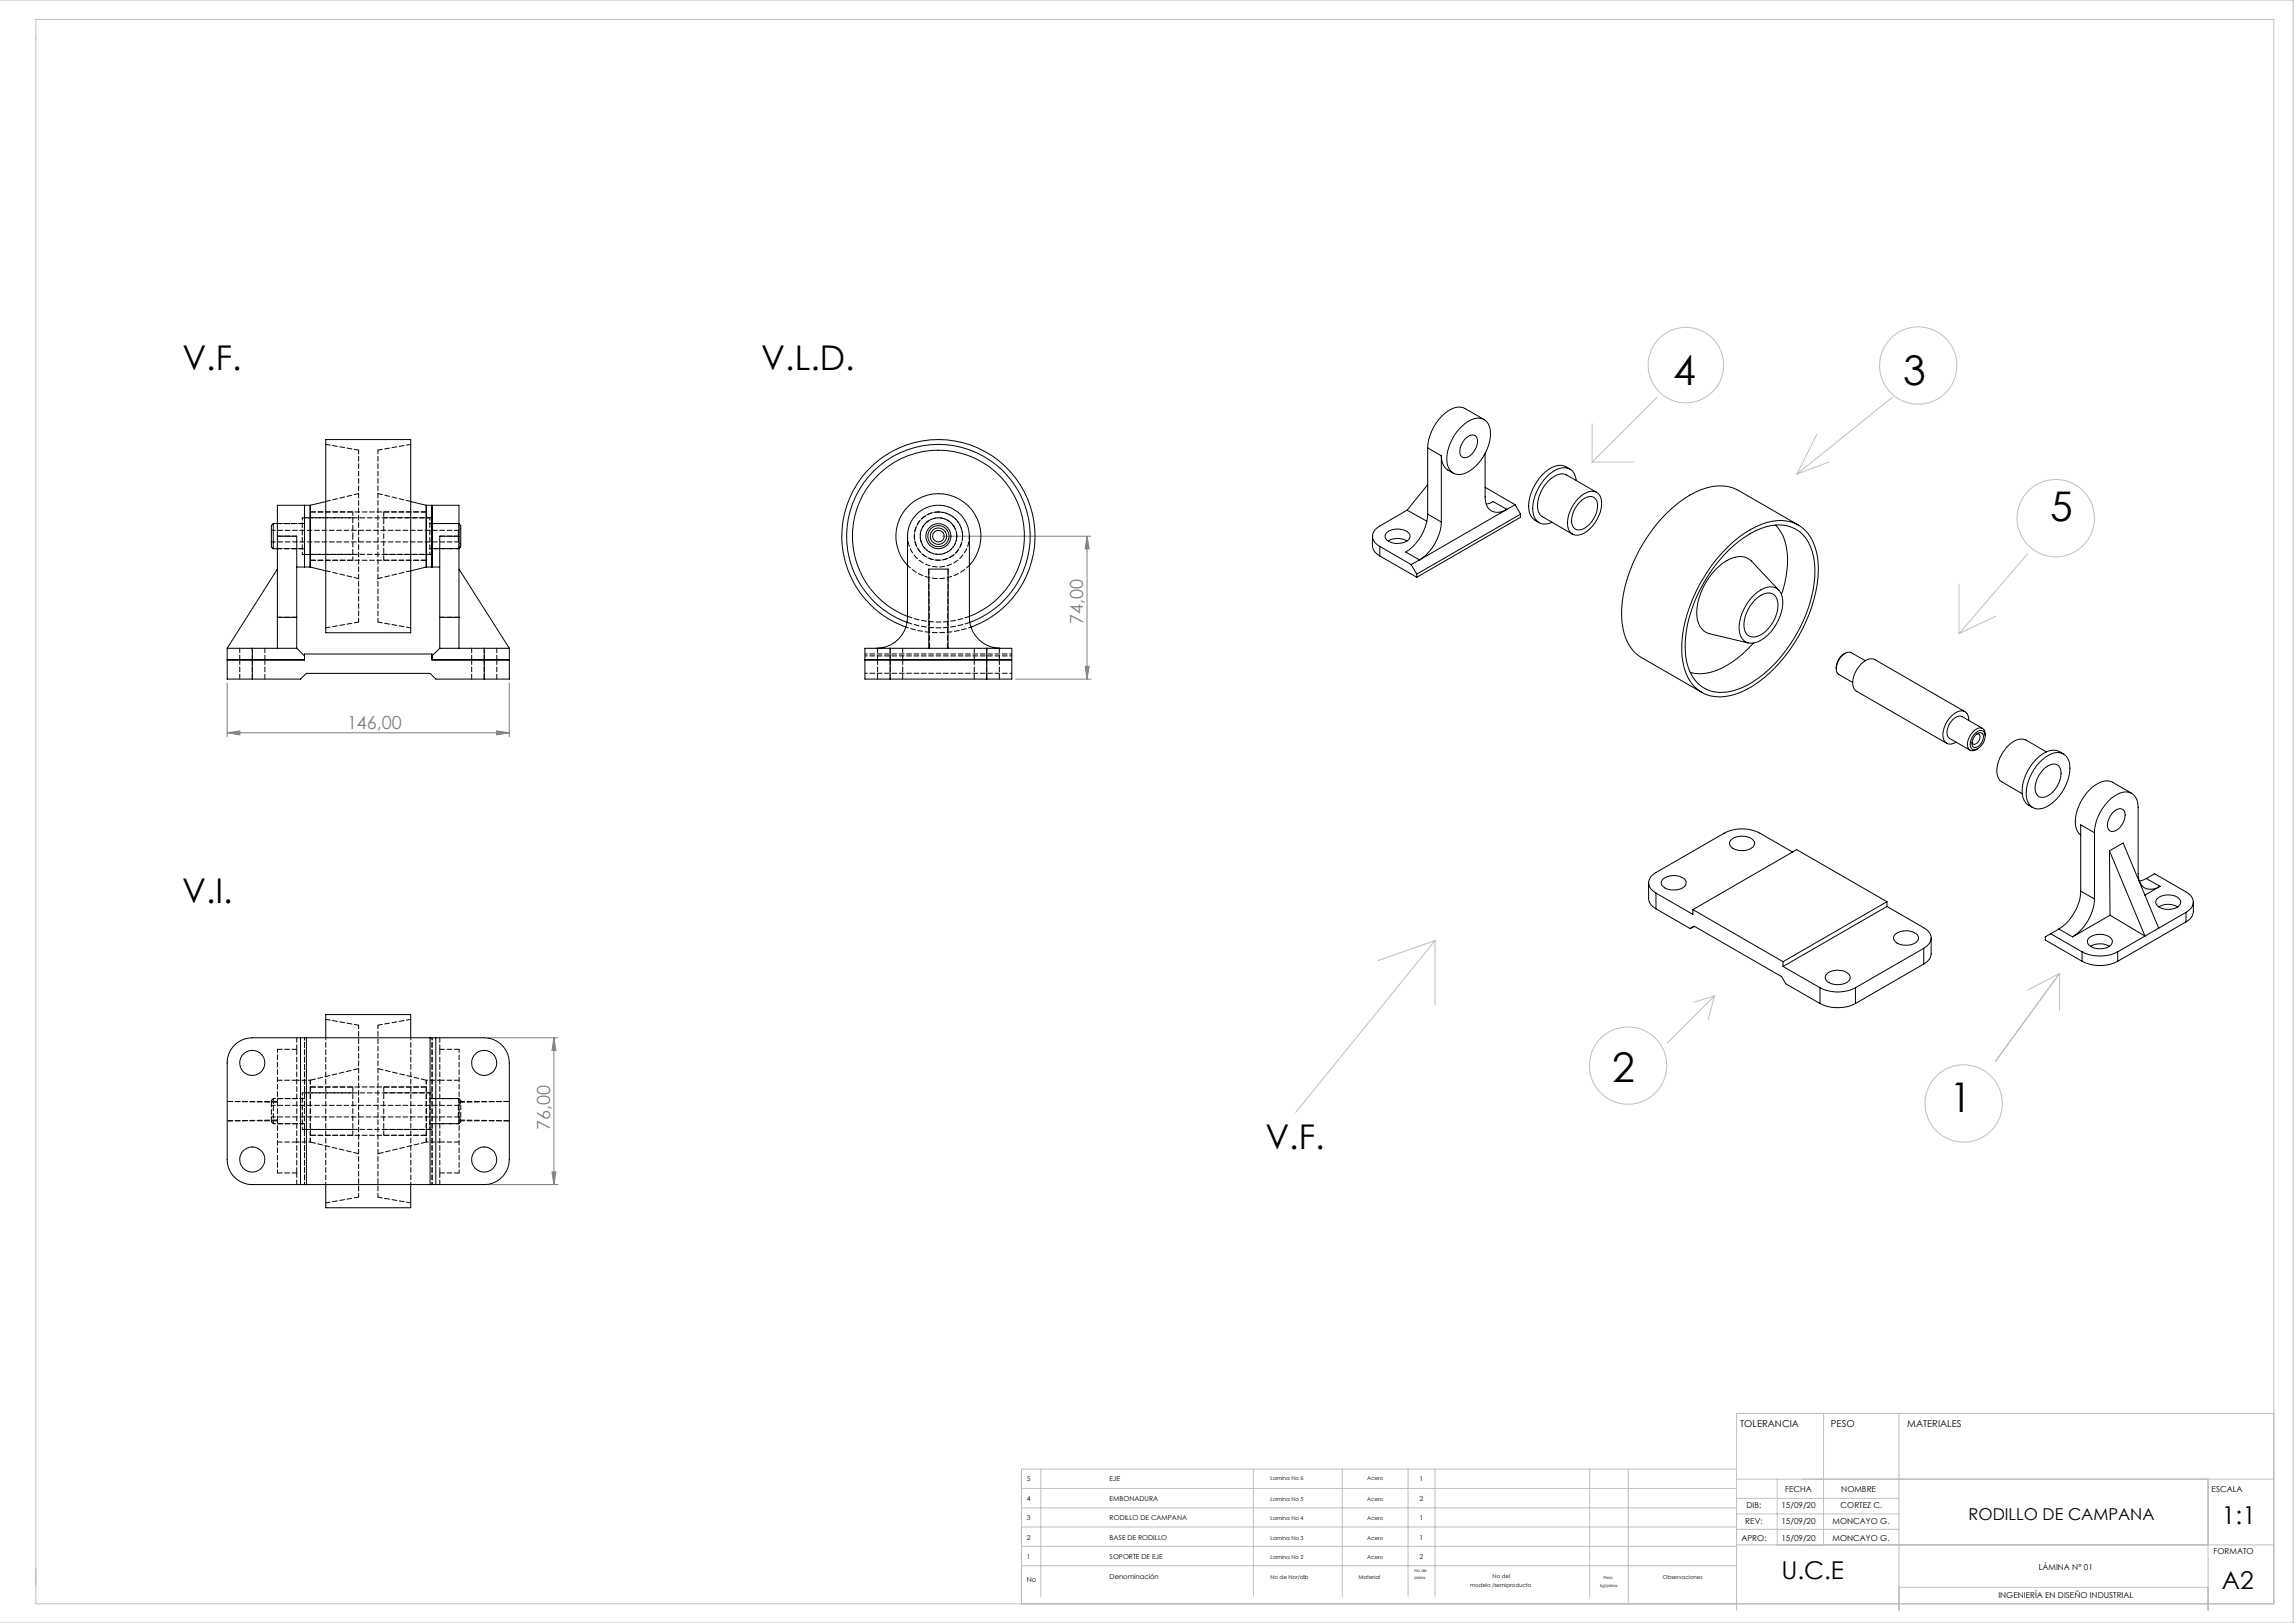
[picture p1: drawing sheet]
<svg xmlns="http://www.w3.org/2000/svg" width="594mm" height="420mm" viewBox="0 0 594 420" stroke-linecap="round" stroke-linejoin="round" font-family="sans-serif">
<defs><g id="words">
<g font-size="10.6">
<text x="432.8" y="99.7">4</text>
<text x="492.4" y="99.7">3</text>
<text x="530.4" y="134.7">5</text>
<text x="417.1" y="280">2</text>
<text x="504.3" y="287.8">1</text>
</g>
<g font-size="8.8">
<text x="47.2" y="95.8">V.F.</text>
<text x="197" y="95.8">V.L.D.</text>
<text x="47.1" y="233.8">V.I.</text>
<text x="327.4" y="297.3">V.F.</text>
</g>
<g font-size="6.3">
<text x="574.9" y="394.4">1:1</text>
<text x="460.9" y="408.7">U.C.E</text>
<text x="574.9" y="411.1">A2</text>
</g>
<g font-size="4.7" fill="#808080">
<text x="280.2" y="161.6" transform="rotate(-90 280.2 161.6)">74,00</text>
<text x="89.8" y="188.6">146,00</text>
<text x="142.3" y="292.4" transform="rotate(-90 142.3 292.4)">76,00</text>
</g>
<text font-size="4.2" x="509.3" y="393.2">RODILLO DE CAMPANA</text>
<g font-size="2.5">
<text x="450.2" y="369.2">TOLERANCIA</text>
<text x="473.7" y="369.2">PESO</text>
<text x="493.4" y="369.2">MATERIALES</text>
</g>
<g font-size="2.1">
<text x="461.9" y="386.2">FECHA</text>
<text x="476.4" y="386.2">NOMBRE</text>
<text x="572.2" y="386.2">ESCALA</text>
<text x="451.5" y="394.4">REV:</text>
<text x="451.9" y="390.3">DIB:</text>
<text x="460.9" y="390.3">15/09/20</text>
<text x="460.9" y="394.4">15/09/20</text>
<text x="474.1" y="394.4">MONCAYO G.</text>
<text x="476.2" y="390.3">CORTEZ C.</text>
<text x="450.5" y="398.7">APRO:</text>
<text x="460.9" y="398.7">15/09/20</text>
<text x="474.1" y="398.7">MONCAYO G.</text>
<text x="527.4" y="406.3">LÁMINA N° 01</text>
<text x="572.7" y="402.2">FORMATO</text>
<text x="517" y="413.4">INGENIERÍA EN DISEÑO INDUSTRIAL</text>
</g>
<g font-size="1.8">
<text x="265.6" y="383.1">5</text>
<text x="287.1" y="383.1">EJE</text>
<text x="367.2" y="383.1">1</text>
<text x="265.6" y="388.4">4</text>
<text x="287.1" y="388.4">EMBONADURA</text>
<text x="367.2" y="388.4">2</text>
<text x="265.6" y="393.3">3</text>
<text x="287.1" y="393.3">RODILLO DE CAMPANA</text>
<text x="367.2" y="393.3">1</text>
<text x="265.6" y="398.4">2</text>
<text x="287.1" y="398.4">BASE DE RODILLO</text>
<text x="367.2" y="398.4">1</text>
<text x="265.6" y="403.3">1</text>
<text x="287.1" y="403.3">SOPORTE DE EJE</text>
<text x="367.2" y="403.3">2</text>
<text x="265.6" y="409.3">No</text>
<text x="287.1" y="408.7">Denominación</text>
</g>
<g font-size="1.4">
<text x="328.7" y="383.1">Lamina No 6</text>
<text x="353.7" y="383.1">Acero</text>
<text x="328.7" y="388.4">Lamina No 5</text>
<text x="353.7" y="388.4">Acero</text>
<text x="328.7" y="393.3">Lamina No 4</text>
<text x="353.7" y="393.3">Acero</text>
<text x="328.7" y="398.4">Lamina No 3</text>
<text x="353.7" y="398.4">Acero</text>
<text x="328.7" y="403.3">Lamina No 2</text>
<text x="353.7" y="403.3">Acero</text>
<text x="328.7" y="408.7">No de Nor/dib</text>
<text x="351.5" y="408.7">Material</text>
<text x="380.3" y="410.7">modelo /semiproducto</text>
<text x="386.2" y="408.3">No del</text>
<text x="430.2" y="408.7">Observaciones</text>
</g>
<g font-size="1.1">
<text x="366" y="406.7">No de</text>
<text x="366" y="408.7">pieza</text>
<text x="414" y="410.7">kg/pieza</text>
<text x="414.8" y="408.7">Peso</text>
</g>
</g></defs>
<g fill="none" stroke="#c0c0c0" stroke-width=".26">
<path d="M-.1 0h593.4v420h-593.4M9.3 5h579v410h-579zM411.9 109.6v10M411.9 119.6h10.7M428.8 102.7l-16.9 16.9M470 112.4l-5.1 10.3M473.1 119.6l-8.2 3.1M489.7 102.7l-24.8 20M506.8 151.2v12.8M516.3 159.5l-9.5 4.5M524.5 143.3l-17.7 20.7M371.3 243.4v16.6"/>
<path d="M371.3 243.4l-36.1 44.5M371.3 243.4l-14.8 5.2M443.5 257.7l-12.2 12.2M443.5 257.7l-1.6 6.1M443.5 257.7l-5.2 1.6M532.8 251.9l-16.5 22.7M532.8 251.9v9.6M532.8 251.9l-8.3 4.3M471.8 365.8v34M491.3 365.8v51M588.3 365.8h-139v51M264.3 395.2h185"/>
<path d="M264.3 390.2h185M264.3 385.2h185M269.3 380.2v32.9M324.3 380.2v32.9M347.3 380.2v32.9M364.3 380.2v32.9M371.3 380.2v32.9M411.3 380.2v32.9M421.3 380.2v34.8M449.3 382.8h139M449.3 399.8h139M449.3 395.8h42"/>
<path d="M449.3 391.8h42M449.3 387.8h42M449.3 380.2h-185v34.8M459.8 382.8v17M571.3 382.8v34M264.3 405.2h185M264.3 400.2h185M491.3 410.8h80"/>
<circle cx="436.2" cy="94.5" r="9.8"/>
<circle cx="496.3" cy="94.6" r="10"/>
<circle cx="531.8" cy="134.1" r="10"/>
<circle cx="421.2" cy="275.7" r="10"/>
<circle cx="508" cy="285.6" r="10"/>
</g>
<g fill="none" stroke="#808080" stroke-width=".26">
<path d="M243.8 138.8h38.4M281.2 138.8v36.9M281.2 138.8l.6 3.2h-1.1zM58.8 176.8v13.9M131.8 176.8v13.9M262.8 175.7h19.4M280.7 172.5h1.1l-.6 3.2zM58.8 189.6l3.3-.5v1.1zM58.8 189.6h73M128.4 189.1l3.4 .5-3.4 .6zM126.3 268.6h18M143.3 268.6v37.9"/>
<path d="M143.3 268.6l.5 3.3h-1zM126.3 306.5h18M142.8 303.3h1l-.5 3.2z"/>
</g>
<g fill="#808080">
<path d="M58.8 189.6l3.3-.5v1.1zM128.4 189.1l3.4 .5-3.4 .6z"/>
<path d="M281.2 138.8l.6 3.2h-1.1zM280.7 172.5h1.1l-.6 3.2z"/>
<path d="M143.3 268.6l.5 3.3h-1zM142.8 303.3h1l-.5 3.2z"/>
</g>
<g fill="none" stroke="#000" stroke-width=".26">
<path d="M84.3 113.8h22v49.9h-22zM369.4 115.9l3.5 2.1M369.4 115.9v17.2M372.9 118a4.3 4.3 0 0 0 3.1 4.4M372.9 118v17.1M377.9 110.6a6 6 0 0 1 5.6-2.2 3.7 3.7 0 0 1 2.1 3.8 12.1 12.1 0 0 1-6.9 10.4 3.2 3.2 0 0 1-4.3-2.9 11.9 11.9 0 0 1 3.5-9.1zM379.3 113.3a1.61 1.61 0 0 1 1.5-.7 1.61 1.61 0 0 1 1.4 1 4.7 4.7 0 0 1-2.9 4.8 1.42 1.42 0 0 1-1.6-1.9 5.2 5.2 0 0 1 1.6-3.2zM384 108.6l-5-2.9a4.1 4.1 0 0 0-4.4 .7 12.6 12.6 0 0 0-5.2 9.5M384.2 117.4v11.2a3.4 3.4 0 0 0 3.1 4l1.7-.3 .9-.5M70.7 135.5v6.5M70.7 135.5l-.5 .5v5.5l.5 .5M70.7 135.5h1.1"/>
<path d="M71.8 138.8h5v21M71.8 138.8v21M78.8 130.8v15.9zM80.3 130.8v15.9M80.3 130.8h-8.5v8M84.3 129.8l-4 1M106.3 129.8l4 1M110.3 130.8v15.9M110.3 130.8h8.4v8M111.8 130.8v15.9zM118.7 135.6l.5 .4v5.5l-.5 .4M118.7 138.8h-4.9v21"/>
<path d="M118.7 138.8v21M355.1 138.8a5.2 5.2 0 0 0 .6 4l1.3 1.1M358.8 137.8a4.5 4.5 0 0 1 5.9 .5 1.75 1.75 0 0 1-1.8 2.2 3.9 3.9 0 0 1-4.5-1.5l-.1-.4zM359.1 140a5.1 5.1 0 0 1 4.9 0M364 132l-7 4.1a2.8 2.8 0 0 0-1.9 2.7 2.8 2.8 0 0 0 1.9 2.6M364 132l5.1 2.9M369.4 133.1a12.5 12.5 0 0 1-5.7 9.8l3.5 2M369.4 133.1l3.5 2M369.4 125.4l-5.4 6.6M372.9 135.1a12.6 12.6 0 0 1-5.7 9.8M384.2 126.1l7.8 4.5M384.5 130.5l1.8-.7 3.6 2"/>
<path d="M389.9 131.8l-22.7 13.1M392 130.6l-2.1 1.2M392 130.6l1.4 2.5M393.4 133.1l-26.9 15.5M393.4 133.1v.8l-26.9 15.5M406.2 121.4a4.2 4.2 0 0 0-5.5 0 12.4 12.4 0 0 0-5.2 10.5 3.9 3.9 0 0 0 2.7 3.3M407.8 124.3a3.3 3.3 0 0 0-1.7-3 3.3 3.3 0 0 0-3.5 .2 12.2 12.2 0 0 0-6 11 3.2 3.2 0 0 0 4.9 2.7M408.3 129a4.4 4.4 0 0 1 4.8-1.6 3.9 3.9 0 0 1 1.1 4.2 9.4 9.4 0 0 1-5.2 6.7 2.61 2.61 0 0 1-3.5-2.9 9.7 9.7 0 0 1 2.8-6.4zM408.7 130a3.2 3.2 0 0 1 3.6-1.3 3.3 3.3 0 0 1 .8 3.8 6.4 6.4 0 0 1-4.4 4.6 2 2 0 0 1-2.1-2.4v-.7a7.5 7.5 0 0 1 2.1-4zM413.1 127.4l-7.8-4.5a3.7 3.7 0 0 0-4.1 1 8.9 8.9 0 0 0-3.2 8.5l.3 .7 .8 .6 7.7 4.5M459.3 135.9a12.6 12.6 0 0 1 3.2 9.9 28.6 28.6 0 0 1-1.6 8M465.2 135.9l-15.5-9a11.1 11.1 0 0 0-9.6-.2 34.3 34.3 0 0 0-16.1 15.8 32.4 32.4 0 0 0-4.2 19.9 10.6 10.6 0 0 0 4.9 7.8l15.6 9"/>
<path d="M70.7 142h1.1M71.8 159.8v8M71.8 159.8h5M71.8 147.3l-13 20.5M76.8 159.8v8M76.8 146.7h3.5M80.3 146.7l4 1M110.3 146.7h3.5M110.3 146.7l-4 1M113.8 159.8v8M113.8 159.8h4.9M118.7 159.8v8"/>
<path d="M118.7 147.3l13.1 20.5M234.8 146.3a11 11 0 0 1 .3-15.4 11 11 0 0 1 15.4 0 11 11 0 0 1 .3 15.4M234.8 159.5a22.2 22.2 0 0 1-9.8-34.1 22.2 22.2 0 0 1 35.5 0 22.2 22.2 0 0 1-9.7 34.1M357 143.9l9.5 5.5M357 141.4v2.5M357 141.4l8.1 4.7M365.1 146.1l1.4 2.5M366.5 148.6v.8M367.2 144.9l-2.1 1.2M446.9 141.6a22.4 22.4 0 0 1 13.1-6.9 9.1 9.1 0 0 1 9.5 6.8 24.4 24.4 0 0 1-.8 15.5 39.9 39.9 0 0 1-15.2 20.5 14.8 14.8 0 0 1-11.2 2.5 9.9 9.9 0 0 1-6.9-8.6 33 33 0 0 1 5.3-21.8 39.4 39.4 0 0 1 6.2-8zM447.1 142.5a21.3 21.3 0 0 1 12.6-6.7 8.8 8.8 0 0 1 9.2 7.1 27.8 27.8 0 0 1-3 19 33.5 33.5 0 0 1-15.3 16.1 10.3 10.3 0 0 1-11-.9 13 13 0 0 1-3.6-10.3 37.4 37.4 0 0 1 11.1-24.3zM453.9 153.9a5.4 5.4 0 0 1 5.5-1.8 4.5 4.5 0 0 1 1.7 5.3 12.2 12.2 0 0 1-6.4 8.7 3.3 3.3 0 0 1-4.8-3.2 12.3 12.3 0 0 1 4-9z"/>
<path d="M454.1 155.2a4.4 4.4 0 0 1 4.3-1.6 3.3 3.3 0 0 1 1.6 3.7 9.3 9.3 0 0 1-5.6 7.4 2.44 2.44 0 0 1-3.2-2.4 9.4 9.4 0 0 1 2.9-7.1zM460.2 152.7l-7.1-7.5a4.5 4.5 0 0 0-5.4-.6 16.6 16.6 0 0 0-8.7 14.8 4.8 4.8 0 0 0 3.2 4.6l10.1 2.4M58.8 170.8h20v-1.6h33v1.6h20M58.8 167.8h6.5M58.8 167.8v7.9h6.5M65.3 167.8h11.5M65.3 167.8v7.9M65.3 175.7h12.5l1.5-1.4h32l1.4 1.4h12.6M76.8 167.8l2 1.9M113.8 167.8l-2 1.9M113.8 167.8h11.5M125.3 167.8h6.5"/>
<path d="M125.3 167.8v7.9M131.8 167.8v7.9h-6.5M223.8 170.8h38M226.8 167.8a8 8 0 0 0 8-8v-21a8 8 0 0 1 8-8.1 8 8 0 0 1 8 8.1v21a8 8 0 0 0 8 8M230.3 167.8h-6.5v7.9h6.5M230.3 167.8h25M230.3 175.7h25M230.3 167.8v7.9M234.4 162.3a25 25 0 0 1-11.7-38.4 25 25 0 0 1 40.1 0 25 25 0 0 1-11.6 38.4M234.7 161.1a23.8 23.8 0 0 1-11-36.5 23.8 23.8 0 0 1 38.1 0 23.8 23.8 0 0 1-10.9 36.5M240.3 167.8v-20.5h5v20.5M255.3 167.8h6.5v7.9h-6.5"/>
<path d="M255.3 167.8v7.9M453.6 166.4a22.8 22.8 0 0 1-12.4 7.9l-1.3 .1-2.6-.4M477.3 169.1a4.2 4.2 0 0 0-2.2 4M482.6 171l-3.6-2.1a2.26 2.26 0 0 0-2.7 1.1 4.1 4.1 0 0 0-.9 4.3l3.9 2.3M508.4 184.2l-23.4-13.5a3.1 3.1 0 0 0-3.5 1.2 6.4 6.4 0 0 0-2 6.1l.7 .8 23.4 13.6M509.3 186.4a2.04 2.04 0 0 0-.8-2.2 2.04 2.04 0 0 0-2.4 .1 6.8 6.8 0 0 0-3.3 7.1 2 2 0 0 0 3.3 .7M511 190.4a1.17 1.17 0 0 1 1-.8 1.17 1.17 0 0 1 1.1 .6 2.86 2.86 0 0 1-2.3 3.2 1.6 1.6 0 0 1-.2-2.5zM511.1 189.7a1.5 1.5 0 0 1 2.2-.3 3.6 3.6 0 0 1-2.6 4.6 1.71 1.71 0 0 1-.8-2.6l.7-1.2zM511.4 190l.4-.1a1.56 1.56 0 0 1-.6 2.6l-.7 .1-.3-.5M512.9 188.5l-5.3-3.1a2.6 2.6 0 0 0-2.9 1.4 3.5 3.5 0 0 0-.5 4.1l5.5 3.2M513.6 190.4v-.4a1.48 1.48 0 0 0-.9-1.6 1.48 1.48 0 0 0-1.7 .5 4.5 4.5 0 0 0-1.8 4.8 1.56 1.56 0 0 0 2.4 .1M527.8 197.1a6.1 6.1 0 0 1 5.6-2.2 3.8 3.8 0 0 1 2.1 3.9 11.9 11.9 0 0 1-6.9 10.3 3.2 3.2 0 0 1-4.3-2.8 11.9 11.9 0 0 1 3.5-9.2z"/>
<path d="M528.6 199.2a3.2 3.2 0 0 1 3.6-1.3 3.3 3.3 0 0 1 .8 3.8 6.4 6.4 0 0 1-4.4 4.7 2 2 0 0 1-2.1-2.4 7.4 7.4 0 0 1 2.1-4.8zM529.4 194.6l-5.2-3.1a3.8 3.8 0 0 0-4.5 1.3 9.2 9.2 0 0 0-3 7.9 2.21 2.21 0 0 0 1.2 1.6l5.3 3.1M533.9 195.1a4.2 4.2 0 0 0-5.5 0 12.3 12.3 0 0 0-5.2 10.5 3.9 3.9 0 0 0 2.7 3.4M447.7 217.5a4.5 4.5 0 0 1 5.9 0 1.51 1.51 0 0 1-1.1 2.3 4.4 4.4 0 0 1-4.9-1l-.1-.8zM541.9 215.5a11.9 11.9 0 0 1 6.9-10.4 3.2 3.2 0 0 1 4.3 2.9l.1 18.1a3.4 3.4 0 0 0 1.2 3.4 3.4 3.4 0 0 0 3.6 .3l.8-.4M541.9 215.5v17.1M541.9 215.5l-3.6-2.1v17.2M546.8 210.1a1.59 1.59 0 0 1 1.6-.9 1.59 1.59 0 0 1 1.3 1.1 4.6 4.6 0 0 1-2.9 4.8 1.44 1.44 0 0 1-1.6-1.9l.2-.6a5 5 0 0 1 1.4-2.5zM551.5 205.3l-4.9-2.9a4.1 4.1 0 0 0-4.5 .7 12.2 12.2 0 0 0-5.1 10.5 3.7 3.7 0 0 0 1.3 2.5M426.5 228.4v4.1a2.95 2.95 0 0 0 1.9 2.7M428.4 235.2l8.9 5.1 1-.6 22.6 13 1.1 1.9 8.9 5.1M428.4 231.1v4.1"/>
<path d="M428.4 231.1l9.6 5.5v-1.2M430.4 227.4a4.6 4.6 0 0 1 5.6 .3 1.51 1.51 0 0 1-1.1 2.3 4.4 4.4 0 0 1-5-1 1.23 1.23 0 0 1 .5-1.6zM438 235.4l23.3 13.5M463.8 220.5l-8.5-4.9a10.1 10.1 0 0 0-9.2 0l-17.7 10.2a2.82 2.82 0 0 0-1.9 2.7 2.82 2.82 0 0 0 1.9 2.6M488.2 234.6l9.5 5.5a2.81 2.81 0 0 1 1.9 2.6 2.81 2.81 0 0 1-1.9 2.7M488.2 234.6l-26.9 15.5M488.2 233.3l-26.9 15.6M488.2 233.3l-23.4-13.4-26.8 15.5M488.2 233.3v1.3M538.3 230.6a12.6 12.6 0 0 1-5.6 9.8M538.3 230.6l3.6 2M541.9 232.6a12.5 12.5 0 0 1-5.7 9.8"/>
<path d="M545.7 220.2l3.6-2.1 9.2 22.1M545.7 220.2l.2 16.6M545.7 220.2l9.2 22M545.9 236.8l-9.7 5.6M545.9 236.8l9 5.4M555.3 227.3l2.1-1.2 8.1 4.7a2.8 2.8 0 0 1 1.9 2.7 2.8 2.8 0 0 1-1.9 2.6M555.3 227.3l-1.8 .8M555.3 227.3l3.5 2.1M558 232.7a4.4 4.4 0 0 1 6 .1 1.55 1.55 0 0 1-1.4 2.2 4.1 4.1 0 0 1-4.8-1.1l-.1-.4zM558.5 234.7a4.9 4.9 0 0 1 4.9 0M558.8 229.4l-3.9 2.3M565.5 236.1l-7 4.1"/>
<path d="M565.5 236.1v2.5M565.5 238.6l-17.6 10.2M567.4 233.5a5.2 5.2 0 0 1-.6 4l-1.3 1.1M461.3 250.1l9.6 5.5M461.3 248.9v1.2M470.9 255.6a10 10 0 0 0 9.1 0M470.9 259.7a10.3 10.3 0 0 0 9.1 0M470.9 255.6v4.1M472.4 252.3a4.2 4.2 0 0 1 6.2 .3 1.92 1.92 0 0 1-2 2.1 3.7 3.7 0 0 1-4.4-1.6zM480 255.6v4.1M490.5 241.7a4.6 4.6 0 0 1 5.6 .3 1.51 1.51 0 0 1-1.1 2.3 4.4 4.4 0 0 1-5-1 1.23 1.23 0 0 1 .5-1.6zM497.7 245.4l-17.7 10.2"/>
<path d="M497.7 245.4v4.1M497.7 249.5l-17.7 10.2M499.6 242.7v4.1a2.95 2.95 0 0 1-1.9 2.7M530.5 241.6l8.2 4.7M530.5 241.6l-1.4 .8v.9l9.6 5.5M532.7 240.4l-2.2 1.2M532.7 240.4l3.5 2M538.7 246.3a10.4 10.4 0 0 0 9.2 0M538.7 248.8a10.1 10.1 0 0 0 9.2 0M538.7 246.3v2.5M540.7 242.5a4.6 4.6 0 0 1 5.6 .5 1.58 1.58 0 0 1-1.3 2.3 4.2 4.2 0 0 1-4.9-1.2 1.29 1.29 0 0 1 .6-1.6zM540.8 244.9a5 5 0 0 1 4.9 0"/>
<path d="M547.9 246.3v2.5M554.9 242.2l-7 4.1M558.5 240.2l-3.6 2M61.1 270.1a6.6 6.6 0 0 1 4.2-1.5h60a6.5 6.5 0 0 1 6.5 6.4v25.1a6.4 6.4 0 0 1-6.5 6.4h-60a6.4 6.4 0 0 1-6.5-6.4v-25.1a6.5 6.5 0 0 1 2.3-4.9zM77.8 268.6v37.9M79.3 268.6v37.9M84.3 268.6v-6h22v6M111.3 268.6v37.9M112.7 268.6v37.9M84.3 306.5v6h22v-6"/>
<circle cx="242.8" cy="138.7" r="1.51"/>
<circle cx="242.8" cy="138.7" r="2.74"/>
<circle cx="242.8" cy="138.8" r="2.12"/>
<circle cx="242.8" cy="138.7" r="3.2"/>
<circle cx="65.3" cy="275.1" r="3.3"/>
<circle cx="125.3" cy="275.1" r="3.3"/>
<circle cx="65.3" cy="300.1" r="3.3"/>
<circle cx="125.3" cy="300.1" r="3.2"/>
</g>
<g fill="none" stroke="#000" stroke-width=".26" stroke-dasharray="1.3 .6" stroke-dashoffset=".7">
<path d="M78.2 134v9.5M111.2 134v9.5M118.7 135.5h-7.5M111.2 142h7.5M223.8 169.7h38M223.8 169.2h38M261.8 174.2h-38M84.3 268.5v38M106.3 268.5v38M111.8 268.5v38M70.7 290.8h7.5M78.2 282.8v9.5"/>
<path d="M78.2 284.3h-7.5M111.2 282.8v9.5M111.2 290.8h7.5M118.7 284.3h-7.5M119.2 284.8v5.5M78.8 306.5v-38"/>
</g>
<path d="M118.7 142v-6.5M71.8 285.2v4.6M118.7 290.8v-6.5M118.8 289.8v-4.6" fill="none" stroke="#000" stroke-width=".26" stroke-dasharray="1.3 .6" stroke-dashoffset=".2"/>
<g fill="none" stroke="#000" stroke-width=".26" stroke-dasharray="1.3 .6" stroke-dashoffset=".1">
<path d="M92.8 116.5l-8.5-1.5M106.3 115l-8.5 1.5M91.3 134h-12.5M92.8 127.7l-8.5 2.1M99.3 132.5v12.5M106.3 129.8l-8.5-2.1M111.8 134h-12.5M118.6 137.2v3M242.8 132.5a6.2 6.2 0 0 0-5.6 9 6.2 6.2 0 0 0 10.6 .9 6.2 6.2 0 0 0-3.9-9.8l-1.1-.1M246.8 136.2a4.7 4.7 0 0 0-8 0 4.7 4.7 0 0 0 3.5 7.2 4.7 4.7 0 0 0 4.9-6.3l-.4-.9M249 138.7a6.2 6.2 0 0 0-9-5.5 6.2 6.2 0 0 0-.9 10.6 6.2 6.2 0 0 0 9.9-4v-1.1M78.8 143.5h12.5"/>
<path d="M84.3 147.7l8.5 2M97.8 149.7l8.5-2M99.3 143.5h12.5M234.8 159.5a22.2 22.2 0 0 0 16 0M62 167.7v3M65.3 170.7v-3M68.5 170.7v-3M84.3 162.5l8.5-1.5M97.8 161l8.5 1.5M122 167.7v3M125.3 167.7v3M128.5 170.7v-3"/>
<path d="M227 167.7v3M230.3 170.7v-3M233.5 170.7v-3M252 167.7v3M255.3 167.7v3M258.5 170.7v-3M76.8 268.5v3M92.8 265.3l-8.5-1.5M106.3 263.8l-8.5 1.5M113.8 271.5v-3M78.8 292.3h12.5M91.3 293.8v-12.5"/>
<path d="M91.3 282.8h-12.5M99.3 281.3v12.5M99.3 292.3h12.5M111.8 282.8h-12.5M118.6 286v3M76.8 303.5v3M84.3 311.3l8.5-1.5M97.8 309.8l8.5 1.5M113.8 306.5v-3"/>
</g>
<path d="M91.3 138.7v-6.2M119.2 136.6l-.6 .6M91.3 145v-6.3M118.6 140.2l.6 .7M70.2 290.3l.5 .5M70.7 284.3l-.5 .5M118.6 289l.6 .7M118.7 290.8l.5-.5M119.2 284.8l-.5-.5M119.2 285.4l-.6 .6" fill="none" stroke="#000" stroke-width=".26" stroke-dasharray="1.3 .6" stroke-dashoffset=".4"/>
<g fill="none" stroke="#000" stroke-width=".26" stroke-dasharray="1.3 .6" stroke-dashoffset=".3">
<path d="M92.8 116.5v44.5M97.8 116.5v44.5M78.2 135.5h-6.4M111.2 134h-33M118.6 137.2h-48.4M70.2 140.2h48.4M71.8 142h6.4M78.2 143.5h33M234.8 146.3a11 11 0 0 0 16 0M80.3 279.5v16M92.8 265.3v44.5M97.8 265.3v44.5"/>
<path d="M110.3 279.5v16M70.2 289h48.4M78.2 292.3h33M80.3 295.5v-16M111.2 282.8h-33M118.6 286h-48.4"/>
</g>
<g fill="none" stroke="#000" stroke-width=".26" stroke-dasharray="1.3 .6">
<path d="M71.8 138.7h5M78.8 135.5h-7M118.8 138.7h-5M118.8 135.6l-.1-.1M118.8 135.5h-7M247.5 138.7a4.7 4.7 0 0 0-6.8-4.2 4.7 4.7 0 0 0-.8 8 4.7 4.7 0 0 0 7.6-2.8v-1M71.8 159.7h5M71.8 142h7M111.8 142h7M118.7 142l.1-.1M118.8 159.7h-5M62 170.7v5"/>
<path d="M65.3 175.7v-5M68.5 175.7v-5M122 170.7v5M125.3 170.7v5M128.5 175.7v-5M227 170.7v5M230.3 175.7v-5M233.5 175.7v-5M234.7 161.1a23.8 23.8 0 0 0 16.2 0M252 170.7v5M255.3 170.7v5M258.5 175.7v-5"/>
<path d="M71.8 279.5h5M71.8 271.5h5M118.8 279.5h-5M118.8 271.5h-5M70.2 285.2v-.4M70.2 290.3v-5.1M70.7 284.3v.5M71.8 295.5h5M71.8 290.8h7M78.8 284.3h-7M111.8 290.8h7M118.8 295.5h-5"/>
<path d="M118.8 284.3h-7M71.8 303.5h5M118.8 303.5h-5"/>
</g>
<g fill="none" stroke="#000" stroke-width=".26" stroke-dasharray="1.3 .6" stroke-dashoffset="-.1">
<path d="M91.3 132.5h-11M110.3 132.5h-11M110.3 132.5h-30M80.3 145h11M80.3 145h30M99.3 145h11M240.5 167.7l-.2-20.5M245.1 167.7l.2-20.5M92.8 276.5l-12.5 3M110.3 279.5l-12.5-3M113.8 271.5v32M58.8 290h13"/>
<path d="M58.8 285h13M80.3 293.8h11M80.3 295.5l12.5 3M80.3 293.8h30M91.3 281.3h-11M97.8 298.5l12.5-3M99.3 293.8h11M110.3 281.3h-11M110.3 281.3h-30M131.8 290h-13M131.8 285h-13M76.8 303.5v-32"/>
</g>
<path d="M234.4 162.3a25 25 0 0 0 16.8 0M78.8 279.5h-2M113.8 279.5h-2M76.8 295.5h2M111.8 295.5h2" fill="none" stroke="#000" stroke-width=".26" stroke-dasharray="1.3 .6" stroke-dashoffset=".6"/>
<path d="M250.8 138.7a8 8 0 0 1-8 8 8 8 0 0 1-8-8M118.8 271.5v13.7M70.7 284.8v6M71.8 285.2v-13.7M118.8 289.8v13.7M71.8 303.5v-13.7" fill="none" stroke="#000" stroke-width=".26" stroke-dasharray="1.3 .6" stroke-dashoffset=".5"/>
<path d="M71.8 289.8l-13 .2M71.8 285.2l-13-.2M118.8 289.8l13 .2M118.8 285.2l13-.2" fill="none" stroke="#000" stroke-width=".26" stroke-dasharray="1.3 .6" stroke-dashoffset="-.2"/>
<path d="M80.3 279.5h-1.5M111.8 279.5h-1.5M78.8 295.5h1.5M110.3 295.5h1.5" fill="none" stroke="#000" stroke-width=".26" stroke-dasharray="1.3 .6" stroke-dashoffset=".8"/>
<use href="#words"/>
</svg>
